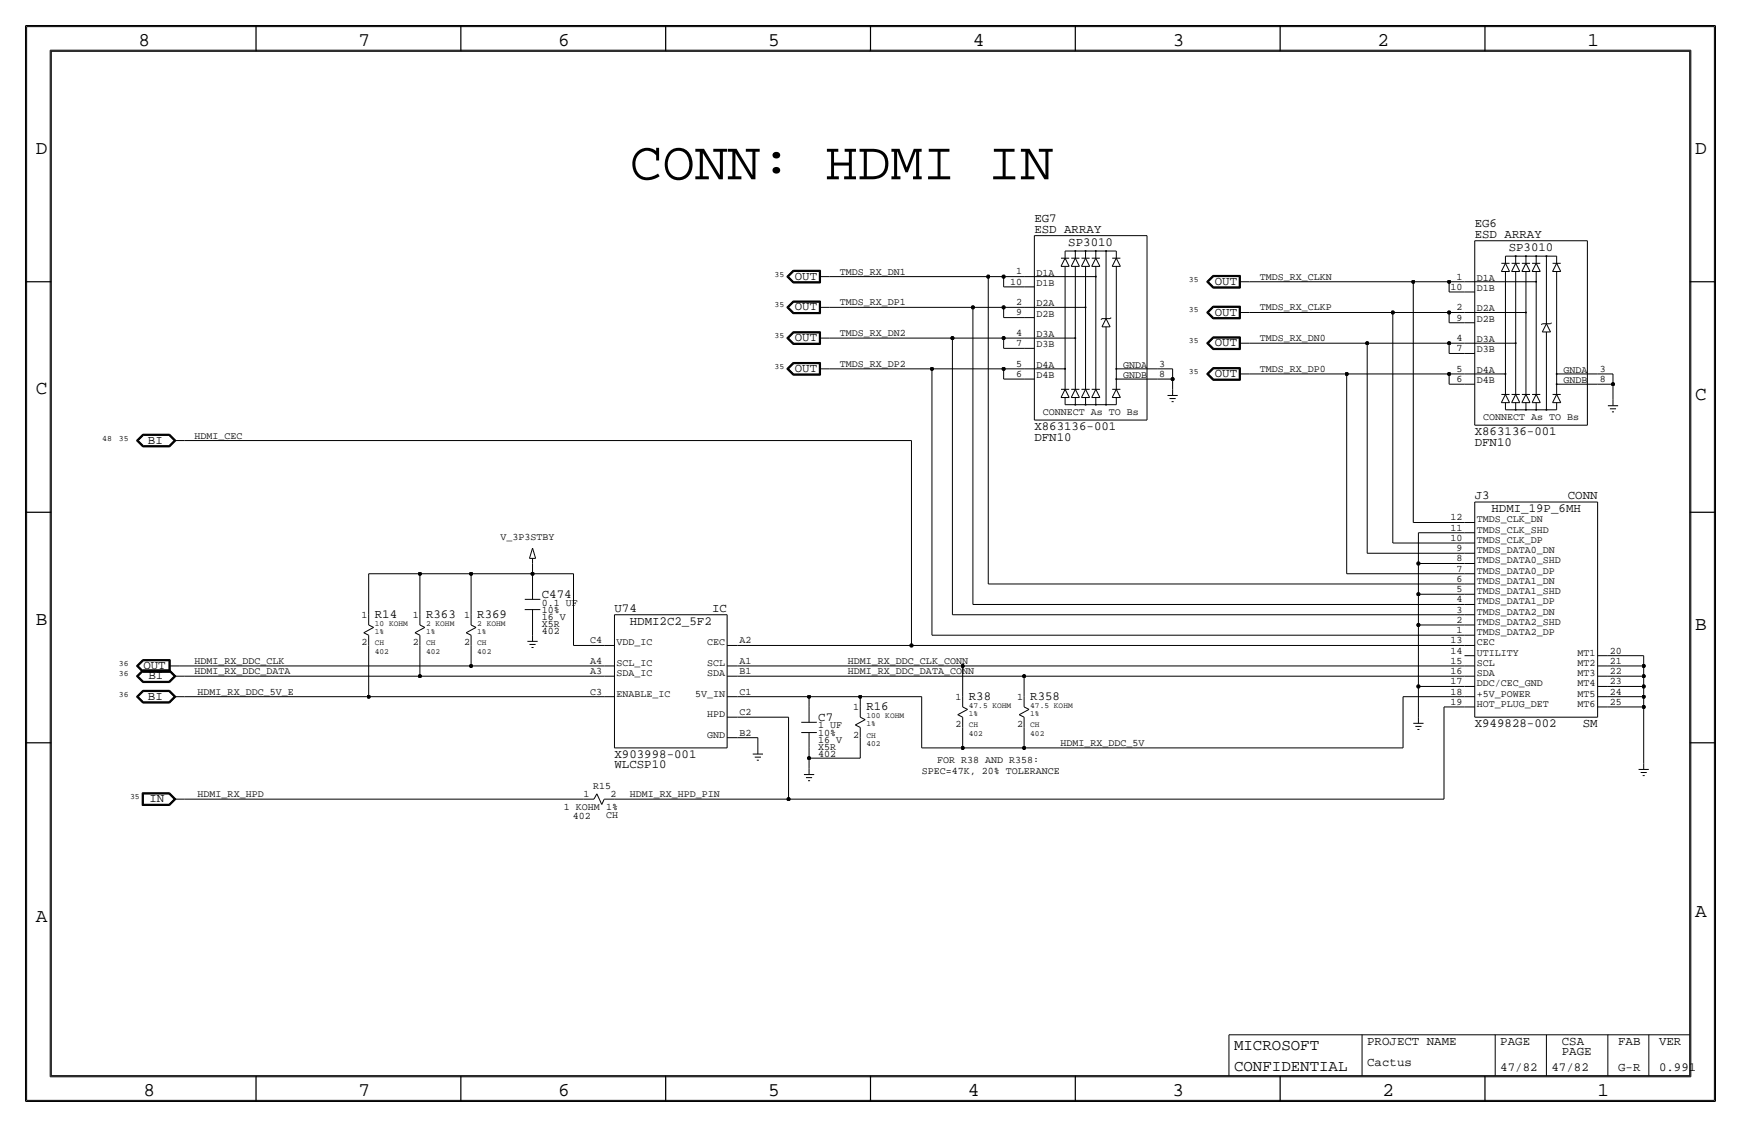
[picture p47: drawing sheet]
<svg xmlns="http://www.w3.org/2000/svg" width="432mm" height="279mm" viewBox="0 0 432 279" stroke-linecap="round" stroke-linejoin="round" font-family="sans-serif">
<defs><g id="words">
<text font-size="13.5" x="156.2" y="44.4">CONN: HDMI IN</text>
<g font-size="4.8">
<text x="34.3" y="11.4">8</text>
<text x="88.9" y="11.4">7</text>
<text x="138.5" y="11.4">6</text>
<text x="190.5" y="11.4">5</text>
<text x="241.3" y="11.4">4</text>
<text x="290.8" y="11.4">3</text>
<text x="341.6" y="11.4">2</text>
<text x="393.7" y="11.4">1</text>
<text x="8.9" y="38.1">D</text>
<text x="420.4" y="38.1">D</text>
<text x="8.9" y="97.8">C</text>
<text x="420.4" y="99.1">C</text>
<text x="8.9" y="154.9">B</text>
<text x="420.4" y="156.2">B</text>
<text x="420.4" y="227.3">A</text>
<text x="8.9" y="228.6">A</text>
<text x="35.6" y="271.8">8</text>
<text x="88.9" y="271.8">7</text>
<text x="138.4" y="271.8">6</text>
<text x="190.5" y="271.8">5</text>
<text x="240" y="271.8">4</text>
<text x="290.8" y="271.8">3</text>
<text x="342.9" y="271.8">2</text>
<text x="396.2" y="271.8">1</text>
</g>
<g font-size="3.9">
<text x="306.1" y="260.4">MICROSOFT</text>
<text x="306.1" y="265.4">CONFIDENTIAL</text>
</g>
<g font-size="3.1">
<text x="256.5" y="57.7">ESD ARRAY</text>
<text x="256.5" y="55.1">EG7</text>
<text x="365.8" y="58.9">ESD ARRAY</text>
<text x="365.8" y="56.4">EG6</text>
<text x="265" y="61">SP3010</text>
<text x="374.2" y="62.2">SP3010</text>
<text x="197.1" y="69.3">OUT</text>
<text x="301.3" y="70.6">OUT</text>
<text x="197.1" y="77">OUT</text>
<text x="301.3" y="78.2">OUT</text>
<text x="197.1" y="84.6">OUT</text>
<text x="301.3" y="85.9">OUT</text>
<text x="197.1" y="92.2">OUT</text>
<text x="301.3" y="93.5">OUT</text>
<text x="256.5" y="106.7">X863136-001</text>
<text x="365.8" y="107.9">X863136-001</text>
<text x="36.7" y="110">BI</text>
<text x="256.5" y="109.2">DFN10</text>
<text x="365.8" y="110.5">DFN10</text>
<text x="365.8" y="123.7">J3</text>
<text x="388.8" y="123.7">CONN</text>
<text x="369.9" y="127">HDMI_19P_6MH</text>
<text x="134.4" y="148.3">C474</text>
<text x="93" y="153.2">R14</text>
<text x="105.7" y="153.2">R363</text>
<text x="118.4" y="153.2">R369</text>
<text x="152.4" y="151.6">U74</text>
<text x="156.2" y="154.9">HDMI2C2_5F2</text>
<text x="176.6" y="151.6">IC</text>
<text x="35.6" y="165.9">OUT</text>
<text x="36.7" y="173.5">BI</text>
<text x="36.8" y="168.4">BI</text>
<text x="240.3" y="173.5">R38</text>
<text x="255.5" y="173.5">R358</text>
<text x="202.9" y="178.8">C7</text>
<text x="214.9" y="176">R16</text>
<text x="365.8" y="180.3">X949828-002</text>
<text x="392.5" y="180.3">SM</text>
<text x="152.4" y="190.5">WLCSP10</text>
<text x="152.4" y="188">X903998-001</text>
<text x="37.1" y="198.9">IN</text>
<text x="339.1" y="259.1">PROJECT NAME</text>
<text x="372.1" y="259.1">PAGE</text>
<text x="387.4" y="259.1">CSA</text>
<text x="387.4" y="261.6">PAGE</text>
<text x="401.3" y="259.1">FAB</text>
<text x="411.5" y="259.1">VER</text>
<text x="339.1" y="264.2">Cactus</text>
<text x="372.1" y="265.4">47/82</text>
<text x="384.8" y="265.4">47/82</text>
<text x="401.3" y="265.4">G-R</text>
<text x="411.5" y="265.4">0.991</text>
</g>
<g font-size="2.5">
<text x="208.3" y="68.1">TMDS_RX_DN1</text>
<text x="250.5" y="70.6">10</text>
<text x="252" y="68.1">1</text>
<text x="257" y="68.3">D1A</text>
<text x="257" y="70.9">D1B</text>
<text x="312.4" y="69.3">TMDS_RX_CLKN</text>
<text x="359.7" y="71.9">10</text>
<text x="361.2" y="69.3">1</text>
<text x="366.3" y="69.6">D1A</text>
<text x="208.3" y="75.7">TMDS_RX_DP1</text>
<text x="252" y="75.7">2</text>
<text x="257" y="75.9">D2A</text>
<text x="312.4" y="77">TMDS_RX_CLKP</text>
<text x="361.2" y="76.9">2</text>
<text x="366.3" y="72.1">D1B</text>
<text x="366.3" y="77.2">D2A</text>
<text x="208.3" y="83.3">TMDS_RX_DN2</text>
<text x="252" y="83.3">4</text>
<text x="252" y="78.2">9</text>
<text x="257" y="78.5">D2B</text>
<text x="257" y="83.6">D3A</text>
<text x="361.2" y="79.5">9</text>
<text x="366.3" y="79.8">D2B</text>
<text x="252" y="85.8">7</text>
<text x="257" y="86.1">D3B</text>
<text x="312.4" y="84.6">TMDS_RX_DN0</text>
<text x="361.2" y="87.1">7</text>
<text x="361.2" y="84.6">4</text>
<text x="366.3" y="87.4">D3B</text>
<text x="366.3" y="84.8">D3A</text>
<text x="208.3" y="90.9">TMDS_RX_DP2</text>
<text x="252" y="93.5">6</text>
<text x="252" y="90.9">5</text>
<text x="257" y="91.2">D4A</text>
<text x="257" y="93.7">D4B</text>
<text x="278.5" y="91.2">GNDA</text>
<text x="278.5" y="93.7">GNDB</text>
<text x="287.5" y="93.5">8</text>
<text x="287.5" y="90.9">3</text>
<text x="312.4" y="92.2">TMDS_RX_DP0</text>
<text x="361.2" y="94.7">6</text>
<text x="361.2" y="92.2">5</text>
<text x="366.3" y="92.5">D4A</text>
<text x="366.3" y="95">D4B</text>
<text x="387.7" y="92.5">GNDA</text>
<text x="387.7" y="95">GNDB</text>
<text x="396.7" y="94.7">8</text>
<text x="396.7" y="92.2">3</text>
<text x="258.6" y="102.9">CONNECT As TO Bs</text>
<text x="367.8" y="104.1">CONNECT As TO Bs</text>
<text x="48.3" y="108.7">HDMI_CEC</text>
<text x="359.7" y="131.6">11</text>
<text x="359.7" y="129">12</text>
<text x="366.3" y="129.5">TMDS_CLK_DN</text>
<text x="124.1" y="134">V_3P3STBY</text>
<text x="359.7" y="134.1">10</text>
<text x="361.2" y="136.6">9</text>
<text x="366.3" y="132.1">TMDS_CLK_SHD</text>
<text x="366.3" y="134.6">TMDS_CLK_DP</text>
<text x="366.3" y="137.2">TMDS_DATA0_DN</text>
<text x="361.2" y="139.2">8</text>
<text x="361.2" y="141.7">7</text>
<text x="366.3" y="139.7">TMDS_DATA0_SHD</text>
<text x="366.3" y="142.2">TMDS_DATA0_DP</text>
<text x="361.2" y="146.8">5</text>
<text x="361.2" y="149.4">4</text>
<text x="361.2" y="144.3">6</text>
<text x="366.3" y="144.8">TMDS_DATA1_DN</text>
<text x="366.3" y="147.3">TMDS_DATA1_SHD</text>
<text x="366.3" y="149.9">TMDS_DATA1_DP</text>
<text x="89.7" y="153.1">1</text>
<text x="102.4" y="153.1">1</text>
<text x="115.1" y="153.1">1</text>
<text x="134.4" y="153.7">16 V</text>
<text x="134.4" y="150.1">0.1 UF</text>
<text x="134.4" y="151.9">10%</text>
<text x="134.4" y="155.4">X5R</text>
<text x="361.2" y="154.4">2</text>
<text x="361.2" y="151.9">3</text>
<text x="366.3" y="152.4">TMDS_DATA2_DN</text>
<text x="366.3" y="154.9">TMDS_DATA2_SHD</text>
<text x="89.7" y="160">2</text>
<text x="102.4" y="160">2</text>
<text x="115.1" y="160">2</text>
<text x="134.4" y="157.2">402</text>
<text x="146.4" y="159.5">C4</text>
<text x="152.9" y="160">VDD_IC</text>
<text x="175.4" y="160">CEC</text>
<text x="183.4" y="159.5">A2</text>
<text x="359.7" y="159.5">13</text>
<text x="361.2" y="157">1</text>
<text x="366.3" y="160">CEC</text>
<text x="366.3" y="157.5">TMDS_DATA2_DP</text>
<text x="48.3" y="164.6">HDMI_RX_DDC_CLK</text>
<text x="48.3" y="167.1">HDMI_RX_DDC_DATA</text>
<text x="146.4" y="167.1">A3</text>
<text x="146.4" y="164.6">A4</text>
<text x="152.9" y="167.6">SDA_IC</text>
<text x="152.9" y="165.1">SCL_IC</text>
<text x="175.4" y="165.1">SCL</text>
<text x="175.4" y="167.6">SDA</text>
<text x="183.4" y="167.1">B1</text>
<text x="183.4" y="164.6">A1</text>
<text x="210.3" y="167.1">HDMI_RX_DDC_DATA_CONN</text>
<text x="210.3" y="164.6">HDMI_RX_DDC_CLK_CONN</text>
<text x="359.7" y="162.1">14</text>
<text x="359.7" y="167.1">16</text>
<text x="359.7" y="164.6">15</text>
<text x="366.3" y="167.6">SDA</text>
<text x="366.3" y="165.1">SCL</text>
<text x="366.3" y="162.6">UTILITY</text>
<text x="391.3" y="167.6">MT3</text>
<text x="391.3" y="165.1">MT2</text>
<text x="391.3" y="162.6">MT1</text>
<text x="399.3" y="167.1">22</text>
<text x="399.3" y="164.6">21</text>
<text x="399.3" y="162">20</text>
<text x="49" y="172.2">HDMI_RX_DDC_5V_E</text>
<text x="146.4" y="172.2">C3</text>
<text x="152.9" y="172.7">ENABLE_IC</text>
<text x="172.4" y="172.7">5V_IN</text>
<text x="183.4" y="172.2">C1</text>
<text x="237" y="173.5">1</text>
<text x="252.3" y="173.5">1</text>
<text x="359.7" y="169.7">17</text>
<text x="359.7" y="172.2">18</text>
<text x="366.3" y="172.7">+5V_POWER</text>
<text x="366.3" y="170.2">DDC/CEC_GND</text>
<text x="391.3" y="172.7">MT5</text>
<text x="391.3" y="170.2">MT4</text>
<text x="399.3" y="172.2">24</text>
<text x="399.3" y="169.7">23</text>
<text x="175.4" y="177.8">HPD</text>
<text x="183.4" y="177.3">C2</text>
<text x="211.6" y="176">1</text>
<text x="359.7" y="174.7">19</text>
<text x="366.3" y="175.3">HOT_PLUG_DET</text>
<text x="391.3" y="175.3">MT6</text>
<text x="399.3" y="174.7">25</text>
<text x="175.4" y="182.9">GND</text>
<text x="183.4" y="182.4">B2</text>
<text x="202.9" y="185.9">X5R</text>
<text x="202.9" y="184.2">16 V</text>
<text x="202.9" y="180.6">1 UF</text>
<text x="202.9" y="182.4">10%</text>
<text x="211.6" y="182.9">2</text>
<text x="237" y="180.3">2</text>
<text x="252.3" y="180.3">2</text>
<text x="263" y="184.9">HDMI_RX_DDC_5V</text>
<text x="202.9" y="187.7">402</text>
<text x="228.6" y="191.8">SPEC=47K, 20% TOLERANCE</text>
<text x="232.4" y="189.2">FOR R38 AND R358:</text>
<text x="49" y="197.6">HDMI_RX_HPD</text>
<text x="144.8" y="197.6">1</text>
<text x="147.1" y="195.6">R15</text>
<text x="151.4" y="197.6">2</text>
<text x="156.2" y="197.6">HDMI_RX_HPD_PIN</text>
<text x="139.8" y="200.9">1 KOHM 1%</text>
<text x="142" y="202.9">402</text>
<text x="150.3" y="202.8">CH</text>
</g>
<g font-size="2">
<text x="192.1" y="68.6">35</text>
<text x="294.9" y="69.9">35</text>
<text x="192.1" y="76.2">35</text>
<text x="294.9" y="77.5">35</text>
<text x="192.1" y="83.8">35</text>
<text x="294.9" y="85.1">35</text>
<text x="192.1" y="91.4">35</text>
<text x="294.9" y="92.7">35</text>
<text x="25.3" y="109.2">48</text>
<text x="29.5" y="109.2">35</text>
<text x="93" y="155.2">10 KOHM</text>
<text x="105.7" y="155.2">2 KOHM</text>
<text x="118.4" y="155.2">2 KOHM</text>
<text x="93" y="157.2">1%</text>
<text x="93" y="160">CH</text>
<text x="105.7" y="160">CH</text>
<text x="105.7" y="157.2">1%</text>
<text x="118.4" y="157.2">1%</text>
<text x="118.4" y="160">CH</text>
<text x="29.5" y="165.1">36</text>
<text x="29.5" y="167.6">36</text>
<text x="93" y="162.1">402</text>
<text x="105.7" y="162.1">402</text>
<text x="118.4" y="162.1">402</text>
<text x="29.5" y="172.7">36</text>
<text x="214.9" y="178.1">100 KOHM</text>
<text x="240.3" y="175.5">47.5 KOHM</text>
<text x="240.3" y="177.5">1%</text>
<text x="255.5" y="175.5">47.5 KOHM</text>
<text x="255.5" y="177.5">1%</text>
<text x="214.9" y="180.1">1%</text>
<text x="214.9" y="182.9">CH</text>
<text x="214.9" y="184.9">402</text>
<text x="240.3" y="182.4">402</text>
<text x="240.3" y="180.3">CH</text>
<text x="255.5" y="182.4">402</text>
<text x="255.5" y="180.3">CH</text>
<text x="32.3" y="198.1">35</text>
</g>
</g></defs>
<!-- layer: Nets -->
<g fill="none" stroke="#000" stroke-width=".25">
<path d="M205.7 68.6h39.4zM205.7 76.2h35.6zM241.3 76.2h7.6zM241.3 76.2v73.7zM245.1 68.6h3.8zM245.1 68.6v76.2zM248.9 76.2v2.5zM248.9 78.7h5.1zM248.9 68.6v2.5zM248.9 71.1h5.1zM248.9 76.2h5.1zM248.9 68.6h5.1z"/>
<path d="M309.9 77.5h35.5zM309.9 69.8h40.6zM345.4 77.5h14zM345.4 77.5v57.1zM350.5 69.8v59.7zM350.5 69.8h8.9zM359.4 77.5h3.8zM359.4 69.8h3.8zM359.4 72.4h3.8zM359.4 77.5v2.5zM359.4 69.8v2.6zM205.7 91.4h25.4z"/>
<path d="M205.7 83.8h30.5zM231.1 91.4h17.8zM231.1 91.4v66.1zM236.2 83.8v68.6zM236.2 83.8h12.7zM248.9 91.4v2.6zM248.9 94h5.1zM248.9 83.8v2.6zM248.9 86.4h5.1zM248.9 91.4h5.1zM248.9 83.8h5.1zM287 94h3.8z"/>
<path d="M287 91.4h3.8zM290.8 94v2.5zM290.8 91.4v2.6zM309.9 92.7h24.1zM309.9 85.1h29.2zM334 92.7v49.5zM334 92.7h25.4zM339.1 85.1h20.3zM339.1 85.1v52.1zM359.4 80h3.8zM359.4 92.7h3.8zM359.4 92.7v2.5z"/>
<path d="M359.4 95.2h3.8zM359.4 85.1h3.8zM359.4 85.1v2.5zM359.4 87.6h3.8zM396.2 92.7h3.8zM396.2 95.2h3.8zM400 92.7v2.5zM400 95.3v3.8zM45.7 109.2h180.4zM226.1 109.2v50.8zM132.1 139.7v2.5zM339.1 137.2h24.1z"/>
<path d="M345.4 134.6h17.8zM350.5 129.5h12.7zM351.8 139.7v7.6zM351.8 132.1v7.6zM351.8 139.7h11.4zM351.8 132.1h11.4zM91.4 142.2h12.7zM91.4 142.2v10.2zM104.1 142.2h12.7zM104.1 142.2v10.2zM116.8 142.2v10.2zM116.8 142.2h15.3z"/>
<path d="M132.1 142.2h10.1zM132.1 142.2v2.6zM132.1 154.9v2.6zM142.2 142.2v17.8zM231.1 157.5h132.1zM236.2 152.4h127zM241.3 149.9h121.9zM245.1 144.8h118.1zM334 142.2h29.2zM351.8 154.9v15.3zM351.8 154.9h11.4zM351.8 147.3v7.6z"/>
<path d="M351.8 147.3h11.4zM44.4 165.1h72.4zM45.7 167.6h58.4zM45.7 172.7h45.7zM91.4 160v12.7zM91.4 172.7h58.5zM104.1 160v7.6zM104.1 167.6h45.8zM116.8 160v5.1zM116.8 165.1h33.1zM142.2 160h7.7zM182.9 160h43.2z"/>
<path d="M182.9 165.1h55.9zM182.9 167.6h71.1zM182.9 172.7h17.8zM182.9 177.8h12.7zM195.6 177.8v20.3zM200.7 172.7v2.6zM200.7 172.7h12.7zM213.4 172.7h15.2zM213.4 172.7v2.6zM226.1 160h137.1zM228.6 172.7v12.7zM238.8 165.1v7.6z"/>
<path d="M238.8 165.1h124.4zM254 167.6v5.1zM254 167.6h109.2zM348 172.7h15.2zM348 172.7v12.7zM351.8 170.2h11.4zM351.8 170.2v7.6zM358.1 175.3h5.1zM358.1 175.3v22.8zM398.8 172.7h8.9zM398.8 175.3h8.9zM398.8 170.2h8.9z"/>
<path d="M398.8 167.6h8.9zM398.8 165.1h8.9zM398.8 162.6h8.9zM407.7 170.2v2.5zM407.7 172.7v2.6zM407.7 175.3v13.9zM407.7 167.6v2.6zM407.7 165.1v2.5zM407.7 162.6v2.5zM45.7 198.1h99.1zM152.4 198.1h43.2zM182.9 182.9h5.1z"/>
<path d="M188 182.9v2.5zM195.6 198.1h162.5zM200.7 185.4v2.6zM200.7 188v2.5zM200.7 188h12.7zM213.4 182.9v5.1zM228.6 185.4h10.2zM238.8 185.4h15.2zM238.8 180.3v5.1zM254 185.4h94zM254 180.3v5.1z"/>
</g>
<g fill="#000" stroke="#000" stroke-width=".25">
<circle cx="241.3" cy="76.2" r=".41"/>
<circle cx="245.1" cy="68.6" r=".41"/>
<circle cx="248.9" cy="76.2" r=".41"/>
<circle cx="248.9" cy="68.6" r=".41"/>
<circle cx="345.4" cy="77.5" r=".41"/>
<circle cx="350.5" cy="69.9" r=".41"/>
<circle cx="359.4" cy="77.5" r=".41"/>
<circle cx="359.4" cy="69.9" r=".41"/>
<circle cx="231.1" cy="91.4" r=".41"/>
<circle cx="236.2" cy="83.8" r=".41"/>
<circle cx="248.9" cy="83.8" r=".41"/>
<circle cx="248.9" cy="91.4" r=".41"/>
<circle cx="290.8" cy="94" r=".41"/>
<circle cx="334" cy="92.7" r=".41"/>
<circle cx="339.1" cy="85.1" r=".41"/>
<circle cx="359.4" cy="85.1" r=".41"/>
<circle cx="359.4" cy="92.7" r=".41"/>
<circle cx="400" cy="95.3" r=".41"/>
<circle cx="351.8" cy="139.7" r=".41"/>
<circle cx="104.1" cy="142.2" r=".41"/>
<circle cx="116.8" cy="142.2" r=".41"/>
<circle cx="132.1" cy="142.2" r=".41"/>
<circle cx="351.8" cy="154.9" r=".41"/>
<circle cx="351.8" cy="147.3" r=".41"/>
<circle cx="91.4" cy="172.7" r=".41"/>
<circle cx="104.1" cy="167.6" r=".41"/>
<circle cx="116.8" cy="165.1" r=".41"/>
<circle cx="200.7" cy="172.7" r=".41"/>
<circle cx="213.4" cy="172.7" r=".41"/>
<circle cx="226.1" cy="160" r=".41"/>
<circle cx="238.8" cy="165.1" r=".41"/>
<circle cx="254" cy="167.6" r=".41"/>
<circle cx="351.8" cy="170.2" r=".41"/>
<circle cx="407.7" cy="165.1" r=".41"/>
<circle cx="407.7" cy="170.2" r=".41"/>
<circle cx="407.7" cy="175.3" r=".41"/>
<circle cx="407.7" cy="172.7" r=".41"/>
<circle cx="407.7" cy="167.6" r=".41"/>
<circle cx="195.6" cy="198.1" r=".41"/>
<circle cx="200.7" cy="188" r=".41"/>
<circle cx="238.8" cy="185.4" r=".41"/>
<circle cx="254" cy="185.4" r=".41"/>
</g>
<!-- layer: Components -->
<g fill="none" stroke="#000" stroke-width=".25">
<path d="M256.5 58.4v45.7zM256.5 58.4h28zM284.5 58.4v45.7zM365.8 59.7h27.9zM365.8 59.7v45.7zM393.7 59.7v45.7zM195.1 68.6l1.6 1.6zM195.1 76.2l1.6 1.6zM195.1 68.6l1.6-1.6zM195.1 76.2l1.6-1.6zM195.3 68.6l1.4 1.5zM195.3 76.2l1.4 1.5z"/>
<path d="M195.3 68.6l1.4-1.5zM195.3 76.2l1.4-1.5zM195.4 68.6l1.4-1.4zM195.4 76.2l1.4-1.4zM195.4 68.6l1.4 1.4zM195.4 76.2l1.4 1.4zM195.6 68.6l1.2 1.2zM195.6 76.2l1.2 1.3zM195.6 68.6l1.2-1.3zM195.6 76.2l1.2-1.3zM196.7 67h6.8zM196.7 74.6h6.8z"/>
<path d="M196.7 70.2h6.8zM196.7 77.8h6.8zM196.7 67.1h6.7zM196.7 74.7h6.7zM196.7 70.1h6.7zM196.7 77.7h6.7zM196.8 67.2h6.5zM196.8 74.8h6.5zM196.8 70h6.5zM196.8 77.6h6.5zM196.8 67.3h6.4zM196.8 69.8h6.4z"/>
<path d="M196.8 74.9h6.4zM196.8 77.5h6.4zM203.2 67.3v2.5zM203.2 74.9v2.6zM203.2 68.6h2.5zM203.2 76.2h2.5zM203.3 67.2v2.8zM203.3 74.8v2.8zM203.4 67.1v3zM203.4 74.7v3zM203.5 67v3.2zM203.5 74.6v3.2z"/>
<path d="M254 68.6h17.8zM254 71.1h2.5zM254 76.2h15.2zM254 78.7h2.5zM263.1 64h2.1zM263.1 66h2.1zM264.2 64l-1.1 2zM264.2 62.2v1.8zM264.2 64l1 2zM264.2 62.2h12.7zM264.2 66v30.5zM265.7 66h2z"/>
<path d="M265.7 64h2zM266.6 62.2l.2 .1zM266.7 64l-1 2zM266.7 62.2v1.8zM266.7 64l1 2zM266.7 66v30.5zM268.2 66h2.1zM268.2 64h2.1zM269.1 76.2h.2zM269.1 62.2l.2 .1zM269.2 64l-1 2zM269.2 62.2v1.8z"/>
<path d="M269.2 64l1.1 2zM269.2 66v30.5zM270.8 66h2zM270.8 64h2zM271.7 68.5l.2 .1zM271.7 62.2l.2 .1zM271.8 64l-1 2zM271.8 62.2v1.8zM271.8 64l1 2zM271.8 66v30.5zM273.3 79l-.3 .2zM273.3 79h2z"/>
<path d="M274.2 62.2l.2 .1zM274.3 79l-1 2zM274.3 62.2v16.8zM274.3 79l1 2zM275.3 79l.3-.3zM275.8 66h2.1zM275.8 64h2.1zM276.9 64l-1.1 2zM276.9 62.2v1.8zM276.9 64l1 2zM276.9 66v30.5zM299.3 69.8l1.5 1.6z"/>
<path d="M299.3 77.5l1.5 1.5zM299.3 69.8l1.5-1.5zM299.3 77.5l1.5-1.6zM299.4 69.8l1.5-1.4zM299.4 77.5l1.5-1.5zM299.4 69.9l1.5 1.4zM299.4 77.5l1.5 1.4zM299.6 69.8l1.3-1.3zM299.6 77.5l1.3-1.4zM299.6 69.9l1.3 1.3zM299.6 77.5l1.3 1.3zM299.7 69.8l1.3 1.3z"/>
<path d="M299.7 77.5l1.3 1.2zM300.8 68.3h6.8zM300.8 75.9h6.8zM300.8 71.4h6.8zM300.8 79h6.8zM300.9 68.4h6.6zM300.9 76h6.6zM300.9 71.3h6.6zM300.9 78.9h6.6zM300.9 68.5h6.5zM300.9 76.1h6.5zM300.9 71.2h6.5z"/>
<path d="M300.9 78.8h6.5zM301 68.6l-1.3 1.2zM301 76.2l-1.3 1.3zM301 68.6h6.3zM301 71.1h6.3zM301 76.2h6.3zM301 78.7h6.3zM307.3 68.6v2.5zM307.3 76.2v2.5zM307.3 69.8h2.6zM307.3 77.5h2.6zM307.4 68.5v2.7z"/>
<path d="M307.4 76.1v2.7zM307.5 68.4v2.9zM307.5 76v2.9zM307.6 68.3v3.1zM307.6 75.9v3.1zM363.2 69.8h17.8zM363.2 72.4h2.6zM363.2 77.5h15.3zM372.4 65.3h2zM372.4 67.3h2zM373.4 65.3l-1 2zM373.4 63.5v1.8z"/>
<path d="M373.4 65.3l1 2zM373.4 63.5h12.7zM373.4 67.3v30.5zM374.9 67.3h2zM374.9 65.3h2zM375.8 63.5h.2zM375.9 65.3l-1 2zM375.9 63.5v1.8zM375.9 65.3l1 2zM375.9 67.3v30.5zM377.4 67.3h2.1zM377.4 65.3h2.1z"/>
<path d="M378.4 77.4l.2 .1zM378.4 63.5h.2zM378.5 65.3l-1.1 2zM378.5 63.5v1.8zM378.5 65.3l1 2zM378.5 67.3v30.5zM380 67.3h2zM380 65.3h2zM380.9 69.8l.2 .1zM380.9 63.5h.2zM381 65.3l-1 2zM381 63.5v1.8z"/>
<path d="M381 65.3l1 2zM381 67.3v30.5zM383.4 63.5h.2zM383.5 63.5v16.8zM385.1 67.3h2zM385.1 65.3h2zM386.1 65.3l-1 2zM386.1 63.5v1.8zM386.1 65.3l1 2zM386.1 67.3v30.5zM195.1 91.4l1.6 1.6zM195.1 83.8l1.6 1.6z"/>
<path d="M195.1 91.4l1.6-1.5zM195.1 83.8l1.6-1.6zM195.3 91.4l1.4 1.5zM195.3 83.8l1.4 1.5zM195.3 91.4l1.4-1.4zM195.3 83.8l1.4-1.5zM195.4 91.4l1.4-1.3zM195.4 83.8l1.4-1.4zM195.4 91.4l1.4 1.4zM195.4 83.8l1.4 1.4zM195.6 91.4l1.2 1.3zM195.6 83.8l1.2 1.3z"/>
<path d="M195.6 91.4l1.2-1.2zM195.6 83.8l1.2-1.3zM196.7 89.9h6.8zM196.7 82.2h6.8zM196.7 93h6.8zM196.7 85.4h6.8zM196.7 90h6.7zM196.7 82.3h6.7zM196.7 92.9h6.7zM196.7 85.3h6.7zM196.8 90.1h6.5zM196.8 82.4h6.5z"/>
<path d="M196.8 92.8h6.5zM196.8 85.2h6.5zM196.8 90.2h6.4zM196.8 92.7h6.4zM196.8 82.5h6.4zM196.8 85.1h6.4zM203.2 90.2v2.5zM203.2 82.5v2.6zM203.2 91.4h2.5zM203.2 83.8h2.5zM203.3 90.1v2.7zM203.3 82.4v2.8z"/>
<path d="M203.4 90v2.9zM203.4 82.3v3zM203.5 89.9v3.1zM203.5 82.2v3.2zM254 86.4h2.5zM254 91.4h10.2zM254 83.8h12.7zM254 94h2.5zM263.1 96.5h2.1zM263.1 98.6h2.1zM264.1 91.4l.2 .1zM264.2 96.5l-1.1 2.1z"/>
<path d="M264.2 98.6v1.7zM264.2 96.5l1 2.1zM265.7 98.6h2zM265.7 96.5h2zM266.6 83.8l.2 .1zM266.7 96.5l-1 2.1zM266.7 98.6v1.7zM266.7 96.5l1 2.1zM268.2 98.6h2.1zM268.2 96.5h2.1zM269.2 96.5l-1 2.1zM269.2 98.6v1.7z"/>
<path d="M269.2 96.5l1.1 2.1zM270.8 98.6h2zM270.8 96.5h2zM271.8 96.5l-1 2.1zM271.8 98.6v1.7zM271.8 96.5l1 2.1zM273.3 81h2zM274.3 81v19.3zM275.8 98.6h2.1zM275.8 96.5h2.1zM276.8 91.4l.2 .1zM276.8 93.9l.2 .1z"/>
<path d="M276.9 91.4h10.1zM276.9 94h10.1zM276.9 96.5l-1.1 2.1zM276.9 98.6v1.7zM276.9 96.5l1 2.1zM289.6 98h2.5zM290.1 98.8h1.5zM290.6 99.6h.5zM290.8 96.5v1.5zM299.3 92.7l1.5 1.6zM299.3 85.1l1.5 1.6zM299.3 92.7l1.5-1.6z"/>
<path d="M299.3 85.1l1.5-1.6zM299.4 92.7l1.5-1.5zM299.4 85.1l1.5-1.5zM299.4 92.7l1.5 1.5zM299.4 85.1l1.5 1.5zM299.6 92.7l1.3-1.4zM299.6 85.1l1.3-1.4zM299.6 92.7l1.3 1.4zM299.6 85.1l1.3 1.4zM299.7 92.7l1.3-1.3zM299.7 92.7l1.3 1.3zM299.7 85.1l1.3 1.3z"/>
<path d="M300.8 91.1h6.8zM300.8 83.5h6.8zM300.8 94.3h6.8zM300.8 86.7h6.8zM300.9 91.2h6.6zM300.9 83.6h6.6zM300.9 94.2h6.6zM300.9 86.6h6.6zM300.9 91.3h6.5zM300.9 83.7h6.5zM300.9 94.1h6.5zM300.9 86.5h6.5z"/>
<path d="M301 83.8l-1.3 1.3zM301 91.4h6.3zM301 94h6.3zM301 83.8h6.3zM301 86.4h6.3zM307.3 91.4v2.6zM307.3 83.8v2.6zM307.3 92.7h2.6zM307.3 85.1h2.6zM307.4 91.3v2.8zM307.4 83.7v2.8zM307.5 91.2v3z"/>
<path d="M307.5 83.6v3zM307.6 91.1v3.2zM307.6 83.5v3.2zM363.2 80h2.6zM363.2 87.6h2.6zM363.2 92.7h10.2zM363.2 85.1h12.7zM363.2 95.2h2.6zM372.4 97.8h2zM372.4 99.8h2zM373.3 92.7l.2 .1zM373.4 97.8l-1 2z"/>
<path d="M373.4 99.8v1.8zM373.4 97.8l1 2zM374.9 99.8h2zM374.9 97.8h2zM375.8 85l.2 .1zM375.9 97.8l-1 2zM375.9 99.8v1.8zM375.9 97.8l1 2zM377.4 99.8h2.1zM377.4 97.8h2.1zM378.5 97.8l-1.1 2zM378.5 99.8v1.8z"/>
<path d="M378.5 97.8l1 2zM380 99.8h2zM380 97.8h2zM381 97.8l-1 2zM381 99.8v1.8zM381 97.8l1 2zM382.3 80.5l.2-.2zM382.5 82.3h2.1zM382.5 80.3h2.1zM383.5 80.3l-1 2zM383.5 82.3v19.3zM383.5 80.3l1.1 2z"/>
<path d="M384.6 80.3l.2-.3zM385.1 99.8h2zM385.1 97.8h2zM386 92.7l.2 .1zM386 95.2l.2 .1zM386.1 92.7h10.1zM386.1 95.2h10.1zM386.1 97.8l-1 2zM386.1 99.8v1.8zM386.1 97.8l1 2zM400 99.1v1.5zM33.8 109.2l1.6 1.6z"/>
<path d="M33.8 109.2l1.6-1.6zM34 109.2l1.5 1.5zM34.1 109.2l1.4-1.4zM34.1 109.2l1.4 1.4zM34.3 109.2l1.3 1.3zM35.4 110.8h6.7zM35.4 107.6h6.7zM35.5 107.7h6.5zM35.5 110.7h6.5zM35.5 107.7l-1.5 1.5zM35.5 110.6h6.5zM35.5 107.8h6.5z"/>
<path d="M35.6 108l-1.3 1.2zM35.6 110.5h6.3zM35.6 107.9h6.3zM41.9 108l1.3 1.2zM41.9 110.5l1.3-1.3zM42 110.6l1.3-1.4zM42 107.8l1.3 1.4zM42 110.7l1.5-1.5zM42 107.7l1.5 1.5zM42.1 110.8l1.5-1.6zM42.1 107.6l1.5 1.6zM43.2 109.2h2.5z"/>
<path d="M256.5 104.1h28zM264.2 100.3h12.7zM266.6 100.3l.2 .1zM269.1 100.3l.2 .1zM271.7 100.3l.2 .1zM274.2 100.3l.2 .1zM365.8 105.4h27.9zM373.4 101.6h12.7zM375.8 101.6h.2zM378.4 101.6h.2zM380.9 101.6h.2zM383.4 101.6h.2z"/>
<path d="M398.8 100.6h2.5zM399.3 101.3h1.5zM399.8 102.1h.5zM131.3 138.4h1.5zM132.1 138.4v1.3zM132.1 135.9l.7 2.5zM132.1 135.9l-.8 2.5zM363.2 129.5h2.6zM363.2 132.1h2.6zM363.2 134.6h2.6zM363.2 137.2h2.6zM363.2 139.7h2.6z"/>
<path d="M365.8 124.5h30.4zM365.8 124.5v53.3zM396.2 124.5v53.3zM90.2 156.9l1.2 .6zM90.2 156.9l2.5-1.4zM91.4 152.4v2.5zM91.4 157.5v2.5zM91.4 154.9l1.3 .6zM102.9 156.9l2.5-1.4zM102.9 156.9l1.2 .6zM104.1 152.4v2.5zM104.1 157.5v2.5z"/>
<path d="M104.1 154.9l1.3 .6zM115.6 156.9l2.5-1.4zM115.6 156.9l1.2 .6zM116.8 152.4v2.5zM116.8 157.5v2.5zM116.8 154.9l1.3 .6zM130.1 148.6h3.9zM130.1 151.1h3.9zM130.8 159h2.5zM131.3 159.8h1.5zM132.1 157.5v1.5zM132.1 144.8v3.8z"/>
<path d="M132.1 151.1v3.8zM152.4 152.4h27.9zM152.4 152.4v33zM180.3 152.4v33zM363.2 142.2h2.6zM363.2 144.8h2.6zM363.2 147.3h2.6zM363.2 149.9h2.6zM363.2 152.4h2.6zM363.2 154.9h2.6zM363.2 157.5h2.6zM33.8 167.6l1.6 1.6z"/>
<path d="M33.8 165.1l1.6 1.6zM33.8 172.7l1.6 1.6zM33.8 165.1l1.6-1.6zM34 167.6l1.5 1.5zM34 167.6l1.5-1.4zM34 165.1l1.5 1.5zM34 172.7l1.5 1.5zM34 165.1l1.5-1.5zM34 172.7l1.5-1.5zM34.1 167.6l1.4-1.3zM34.1 167.6l1.4 1.4zM34.1 165.1l1.4-1.4z"/>
<path d="M34.1 172.7l1.4-1.4zM34.1 165.1l1.4 1.4zM34.1 172.7l1.4 1.4zM34.3 167.6l1.3 1.3zM34.3 165.1l1.3-1.3zM34.3 165.1l1.3 1.3zM34.3 172.7l1.3 1.3zM35.4 166.1h6.7zM35.4 169.2h6.7zM35.4 166.1l-1.6 1.5zM35.4 174.3h6.7zM35.4 163.5h6.8z"/>
<path d="M35.4 171.1h6.7zM35.4 166.7h6.8zM35.4 171.1l-1.6 1.6zM35.5 169.1h6.5zM35.5 166.2h6.5zM35.5 163.6h6.6zM35.5 171.2h6.5zM35.5 174.2h6.5zM35.5 166.6h6.6zM35.5 166.3h6.5zM35.5 169h6.5zM35.5 166.5h6.5z"/>
<path d="M35.5 174.1h6.5zM35.5 163.7h6.5zM35.5 171.3h6.5zM35.6 166.4l-1.3 1.2zM35.6 168.9h6.3zM35.6 166.4h6.3zM35.6 171.4l-1.3 1.3zM35.6 163.8h6.3zM35.6 174h6.3zM35.6 171.4h6.3zM41.9 166.4l1.3 1.2zM41.9 168.9l1.3-1.3z"/>
<path d="M41.9 171.4l1.3 1.3zM41.9 165.1h2.5zM41.9 163.8v2.6zM41.9 174l1.3-1.3zM42 169l1.3-1.4zM42 166.3l1.3 1.3zM42 174.1l1.3-1.4zM42 171.3l1.3 1.4zM42 169.1l1.5-1.5zM42 166.2l1.5 1.4zM42 163.7v2.8zM42 174.2l1.5-1.5z"/>
<path d="M42 171.2l1.5 1.5zM42.1 169.2l1.5-1.6zM42.1 166.1l1.5 1.5zM42.1 171.1l1.5 1.6zM42.1 163.6v3zM42.2 163.5v3.2zM43.2 167.6h2.5zM43.2 172.7h2.5zM43.6 172.7l-1.5 1.6zM131.8 160.5h.5zM149.9 172.7h2.5zM149.9 167.6h2.5z"/>
<path d="M149.9 165.1h2.5zM149.9 160h2.5zM180.3 177.8h2.6zM180.3 172.7h2.6zM180.3 160h2.6zM180.3 165.1h2.6zM180.3 167.6h2.6zM198.7 179.1h3.9zM200.7 175.3v3.8zM212.1 179.7l2.5-1.3zM212.1 179.7l1.3 .6zM213.4 175.3v2.5z"/>
<path d="M213.4 177.8l1.2 .6zM237.5 177.2l2.5-1.3zM237.5 177.2l1.3 .6zM238.8 172.7v2.6zM238.8 177.8v2.5zM238.8 175.3l1.2 .6zM252.8 177.2l2.4-1.3zM252.8 177.2l1.2 .6zM254 172.7v2.6zM254 177.8v2.5zM254 175.3l1.2 .6zM350.5 179.3h2.6z"/>
<path d="M351.8 177.8v1.5zM363.2 175.3h2.6zM363.2 172.7h2.6zM363.2 170.2h2.6zM363.2 167.6h2.6zM363.2 165.1h2.6zM363.2 162.6h2.6zM363.2 160h2.6zM365.8 177.8h30.4zM396.2 175.3h2.6zM396.2 172.7h2.6zM396.2 170.2h2.6z"/>
<path d="M396.2 167.6h2.6zM396.2 165.1h2.6zM396.2 162.6h2.6zM35.3 196.5h6.8zM35.3 196.5v3.2zM35.3 199.7h6.8zM35.4 196.6h6.6zM35.4 196.6v3zM35.4 199.6h6.6zM35.5 196.7v2.8zM35.5 199.5h6.5zM35.5 196.7h6.5z"/>
<path d="M35.6 196.8h6.3zM35.6 196.8v2.6zM35.6 199.4h6.3zM41.9 196.8l1.3 1.3zM41.9 199.4l1.3-1.3zM42 199.5l1.3-1.4zM42 196.7l1.3 1.4zM42 199.6l1.5-1.5zM42 196.6l1.5 1.5zM42.1 196.5l1.5 1.6zM43.2 198.1h2.5zM43.6 198.1l-1.5 1.6z"/>
<path d="M144.8 198.1h2.5zM148 196.8l1.3 2.6zM148 196.8l-.7 1.3zM149.9 198.1l-.6 1.3zM149.9 198.1h2.5zM152.4 185.4h27.9zM180.3 182.9h2.6zM186.7 186.9h2.5zM187.2 187.7h1.5zM187.7 188.5h.5zM188 185.4v1.5zM198.7 181.6h3.9z"/>
<path d="M199.4 192h2.5zM199.9 192.8h1.5zM200.4 193.5h.5zM200.7 181.6v3.8zM200.7 190.5v1.5zM213.4 180.3v2.6zM351 180.1h1.6zM351.5 180.8h.5zM406.4 190.8h2.5zM406.9 191.5h1.5zM407.4 192.3h.5zM407.7 189.2v1.6z"/>
</g>
<!-- layer: Page Border and Title Block -->
<g fill="none" stroke="#000" stroke-width=".3">
<path d="M6.3 6.3h419.1zM6.3 6.3v266.7zM12.7 12.7v254zM12.7 12.7h406.4zM63.5 6.3v6.4zM114.3 6.3v6.4zM165.1 6.3v6.4zM215.9 6.3v6.4zM266.7 6.3v6.4zM317.5 6.3v6.4zM368.3 6.3v6.4zM419.1 12.7v254z"/>
<path d="M425.4 6.3v266.7zM6.3 69.8h6.4zM419.1 69.8h6.3zM6.3 127h6.4zM419.1 127h6.3zM6.3 184.1h6.4zM419.1 184.1h6.3zM6.3 273h419.1zM12.7 266.7h406.4zM63.5 266.7v6.3zM114.3 266.7v6.3zM165.1 266.7v6.3z"/>
<path d="M215.9 266.7v6.3zM266.7 266.7v6.3zM317.5 266.7v6.3zM368.3 266.7v6.3z"/>
</g>
<g fill="none" stroke="#000" stroke-width=".25">
<path d="M6.6 6.6v266.2zM6.6 6.6h418.6zM12.4 12.4h407zM12.4 12.4v254.6zM419.4 12.4v254.6zM425.2 6.6v266.2zM304.8 256.5v10.2zM304.8 256.5h114.3zM337.8 256.5v10.2zM370.8 256.5v10.2zM383.5 256.5v10.2zM398.8 256.5v10.2z"/>
<path d="M408.9 256.5v10.2zM6.6 272.8h418.6zM12.4 267h407z"/>
</g>
<use href="#words"/>
</svg>
